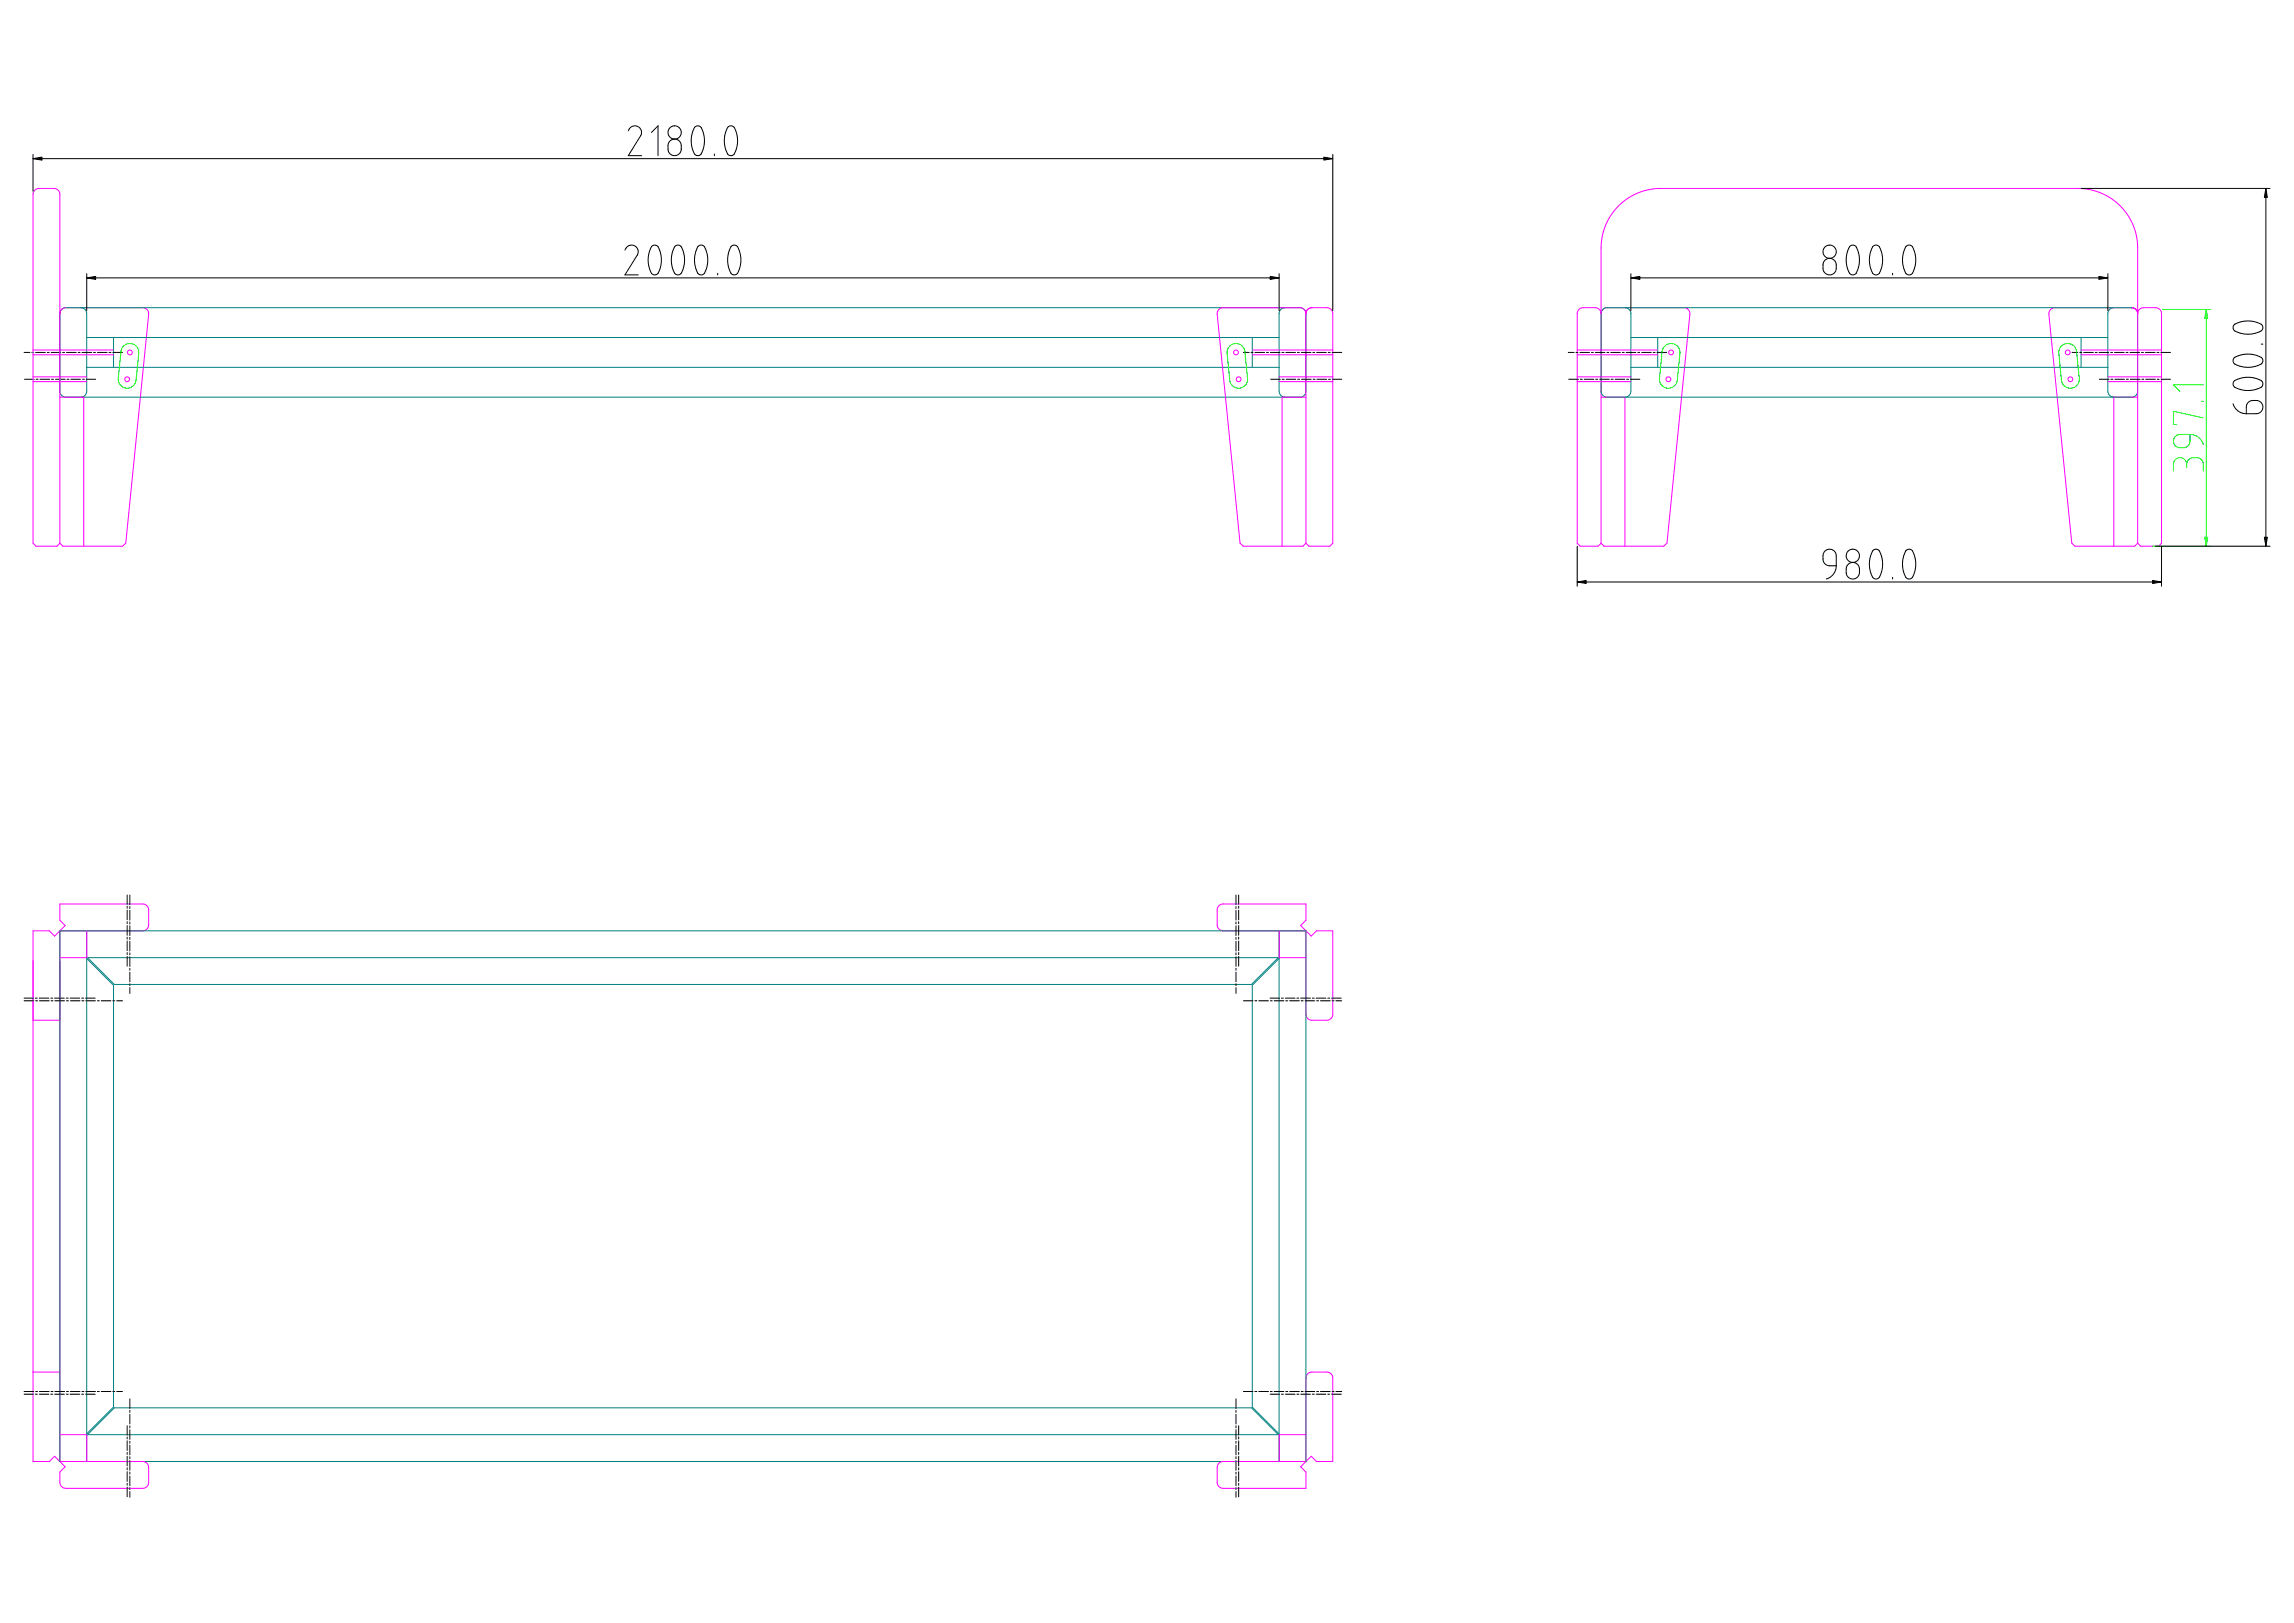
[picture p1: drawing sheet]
<svg xmlns="http://www.w3.org/2000/svg" width="1189mm" height="841mm" viewBox="0 0 1189 841" stroke-linecap="round" stroke-linejoin="round" font-family="sans-serif">
<g fill="none" stroke="#008080" stroke-width=".52">
<path d="M42 159l2 1 1 2v41l-1 2-2 1M666 159l-2 1-1 2v41l1 2 2 1M842 159l2 1 1 2v41l-1 2-2 1M1095 159l-2 1-1 2v41l1 2 2 1M32 160l2-1h640l2 1 1 2v41l-1 2-2 1h-640l-2-1-1-2v-41zM45 175h618M59 175v15M649 175v15M831 160l2-1h272l2 1 1 2v41l-1 2-2 1h-273l-2-1v-2v-41zM845 175h247M859 175v15M1078 175v15"/>
<path d="M45 190h618M845 190h247M31 482h646v275h-646zM45 497l14 14v218l-14 14M45 496h618M45 482v275M45 496l14 14h590l13-14M663 497l-14 14v218l14 14M663 482v275M45 743h618M45 743l14-13h590l13 13"/>
</g>
<g fill="none" stroke="#f0f" stroke-width=".52">
<path d="M18 99l2-1h8l2 1 1 1v181l-2 2h-10l-2-2v-180zM31 163l1-3 2-1h40l2 1 1 2-12 119-2 2h-30l-2-2M677 163l1-3 2-1 9 1 1 1 1 1v119l-2 2h-11l-1-2M677 163l-1-3-2-1h-40l-2 1-1 2 12 119 1 2h31l2-2M677 163v118M818 160l2-1 7 1 2 1 1 2 1-3 2-1h40l2 1 1 2-12 119-2 2h-31l-1-2-2 2h-9l-2-2v-119zM1063 160l2-1h40l2 1 1 3v-2l2-1 7-1 2 1 1 1v120l-1 2h-10l-1-2-2 2h-31l-1-2-12-118zM17 181h42M17 184h42M17 195h28M17 198h28M649 181h42"/>
<path d="M649 184h42M663 195h28M663 198h28M817 181h42M817 184h42M817 195h28M817 198h28M1078 181h42M1078 184h42M1092 195h28M1092 198h28M31 206h12v77"/>
<path d="M677 206h-13v77M830 206h12v77M1108 206h-13v77M830 281v-153v-5l2-5 2-5 3-4 4-4 4-3 5-2 5-2h5h218l9 1 8 5 5 4 4 6 3 6 1 6v155M632 469l2-1h43v9l-3 3 6 5 2-3h9v44l-1 2-2 1h-8l-2-1-1-1v-45h-44l-1-1-1-1v-9zM17 482h9l2 3 6-5-3-3v-9h43l2 1 1 2v9l-1 1-1 1h-44v275h44l1 1 1 2v8l-1 2-2 1h-40l-2-1-1-1v-6l3-3-6-5-2 2h-9zM45 482v14h-14M663 482v14h14M17 529h14M17 711h14M678 712l2-1h8l2 1 1 1v44h-9l-2-2-6 5 3 3v8h-43h-2l-1-3v-8l1-2 1-1h44v-43zM31 743h14v14"/>
<path d="M677 743h-14v14"/>
<circle cx="66" cy="197" r="1.2"/>
<circle cx="67" cy="183" r="1.2"/>
<circle cx="641" cy="183" r="1.2"/>
<circle cx="642" cy="197" r="1.2"/>
<circle cx="865" cy="197" r="1.2"/>
<circle cx="866" cy="183" r="1.2"/>
<circle cx="1072" cy="183" r="1.2"/>
<circle cx="1073" cy="197" r="1.2"/>
</g>
<g fill="none" stroke="#000" stroke-width=".52">
<path d="M326 68l1-2 2-1 2 1 1 1v3l-6 11h6M338 69l3-4v16M347 73l3-1 3 2v4l-2 2-2 1-2-2-1-4zM360 66l2-1 1 1 2 5-1 6-1 3-1 1-2-1-2-5v-5zM370 80v1M377 66l2-1 1 1 2 5v6l-1 3-2 1-2-1-1-5v-5zM17 82h674M17 80v19M691 80v81M1078 98h98M1174 98v185M324 130l1-2 2-1h2l1 2v3l-6 10h7"/>
<path d="M338 128l1-1 2 1 2 5-1 6-1 3h-1h-2l-2-5v-5zM350 128l1-1 2 1 2 5-1 6-1 3h-1h-2l-2-5v-5zM362 128l1-1 2 1 2 5-1 6-1 3h-1h-2l-2-5v-5zM379 128l1-1 2 1 2 5-1 6-1 3h-1h-2l-2-5v-5zM946 135l3-1 2 1 1 4-2 3h-2l-3-1v-4zM959 128l1-1 2 1 2 5-1 6-1 3h-1h-2l-2-5v-5zM971 128l1-1 2 1 2 5-1 7-1 2h-2h-1l-2-5v-5zM988 128l2-1 1 1 2 5-1 6-1 3h-1h-2l-2-5v-5zM45 144h618M45 142v19M372 142h.1M663 142v19"/>
<path d="M845 144h247M845 142v19M981 142h.1M1092 142v19M1158 168l4-1 5-1 5 2 1 2-1 1-3 2h-6l-5-2-1-1zM1172 178h1M12 183h3M13 197h5M16 183h1M18 183h5M19 197h1M21 197h5"/>
<path d="M24 183h1M27 183h4M27 197h1M29 197h5M32 183h1M34 183h5M35 197h1M37 197h5M40 183h1M42 183h5M43 197h1M45 197h5"/>
<path d="M48 183h1M50 183h5M56 183h1M58 183h5M644 183h3M648 183h1M650 183h5M656 183h1M658 183h5M659 197h5M664 183h1M665 197h1"/>
<path d="M666 183h5M667 197h5M672 183h1M673 197h1M674 183h5M675 197h5M680 183h1M681 197h1M682 183h5M683 197h5M688 183h1M689 197h1"/>
<path d="M690 183h5M691 197h4M813 183h3M813 197h5M817 183h1M819 183h5M819 197h1M821 197h5M825 183h1M827 183h5M827 197h1M829 197h5"/>
<path d="M833 183h1M835 183h5M835 197h1M837 197h5M841 183h1M843 183h5M843 197h1M845 197h5M849 183h1M851 183h5M857 183h1M859 183h5"/>
<path d="M1074 183h3M1078 183h1M1080 183h5M1086 183h1M1088 183h5M1088 197h5M1094 183h1M1094 197h1M1096 183h5M1096 197h5M1102 183h1M1102 197h1"/>
<path d="M1104 183h5M1104 197h5M1110 183h1M1110 197h1M1112 183h5M1112 197h5M1118 183h1M1118 197h1M1120 183h5M1120 197h5M1158 198l4-2h5l5 1 1 2-1 2-3 1h-6l-5-2-1-1zM1158 186l4-2h5l5 1 1 2-1 2-3 1h-6l-5-1-1-2z"/>
<path d="M1157 209l1 2 2 2 4 1M1165 209l2-1h4l2 2-1 3-2 1h-6v-4zM817 283v21M946 286l2-1 3 1 1 2v5h-4l-3-1v-2v-2zM952 293l-1 2-1 3-4 2M958 292l3-1 2 2 1 4-2 3h-3l-2-2v-4zM971 285h1h2l2 5-1 7-1 2-1 1-2-1-2-5v-5zM981 299v1M988 285h1h2l2 6-1 6-1 2-1 1-2-1-2-5v-5zM1117 283h59M1120 283v21M817 302h303"/>
<path d="M66 464v5M66 470v1M66 472v5M66 478v1M66 480v5M67 464v5M67 470v1M67 472v5M67 478v1M67 480v5M641 464v5M641 470v1"/>
<path d="M641 472v5M641 478v1M641 480v5M642 464v5M642 470v1M642 472v5M642 478v1M642 480v5M66 486v1M66 488v5M66 494v1M66 496v5"/>
<path d="M67 486v1M67 488v5M67 494v1M67 496v5M641 486v1M641 488v5M641 494v1M641 496v5M642 486v1M642 488v5M642 494v1M642 496v5"/>
<path d="M12 519h5M12 517h5M18 517h1M18 519h1M20 517h5M20 519h5M26 517h1M26 519h1M28 517h5M28 519h5M34 517h1M34 519h1"/>
<path d="M36 517h5M36 519h5M42 517h1M42 519h1M44 517h5M44 519h5M50 519h1M52 519h5M58 519h1M60 519h3M67 502v1M67 504v5"/>
<path d="M67 510v1M67 512v3M641 502v1M641 504v5M641 510v1M641 512v3M644 519h5M650 519h1M652 519h5M658 517h5M658 519h1M660 519h5"/>
<path d="M664 517h1M666 517h5M666 519h1M668 519h5M672 517h1M674 517h5M674 519h1M676 519h5M680 517h1M682 517h5M682 519h1M684 519h5"/>
<path d="M688 517h1M690 517h5M690 519h1M692 519h3M12 721h5M12 722h5M18 722h1M18 721h1M20 722h5M20 721h5M26 722h1M26 721h1"/>
<path d="M28 722h5M28 721h5M34 722h1M34 721h1M36 722h5M36 721h5M42 722h1M42 721h1M44 722h5M44 721h5M50 721h1M52 721h5"/>
<path d="M58 721h1M60 721h3M66 739v5M67 725v5M67 731v1M67 733v5M67 739v1M641 725v5M641 731v1M641 733v5M641 739v1M642 739v5"/>
<path d="M644 721h5M650 721h1M652 721h5M658 722h5M658 721h1M660 721h5M664 722h1M666 722h5M666 721h1M668 721h5M672 722h1M674 722h5"/>
<path d="M674 721h1M676 721h5M680 722h1M682 722h5M682 721h1M684 721h5M688 722h1M690 722h5M690 721h1M692 721h3M66 745v1M66 747v5"/>
<path d="M66 753v1M66 755v5M67 741v5M67 747v1M67 749v5M67 755v1M67 757v5M641 741v5M641 747v1M641 749v5M641 755v1M641 757v5"/>
<path d="M642 745v1M642 747v5M642 753v1M642 755v5M66 761v1M66 763v5M66 769v1M66 771v5M67 763v1M67 765v5M67 771v1M67 773v3"/>
<path d="M641 763v1M641 765v5M641 771v1M641 773v3M642 761v1M642 763v5M642 769v1M642 771v5"/>
<circle cx="350" cy="69" r="3"/>
<circle cx="948" cy="130" r="3"/>
<circle cx="960" cy="288" r="3"/>
</g>
<g fill="none" stroke="#0f0" stroke-width=".52">
<path d="M64 179l2-1h3l2 2 1 2-2 16-1 2-3 1-3-1-2-3 2-15zM863 179l2-1h3l2 2 1 2-2 16-1 2-3 1-3-1-2-3 1-15zM1121 160h25M1143 160v123M637 197l1 3 3 1 4-1 1-3-1-15-1-3-3-1-3 1-2 3 1 15M1068 197l2 3 2 1 4-1 2-3-2-15-1-3-2-1-4 1-2 3 1 15M1142 199h-16l4 4M1141 208h1M1142 217l-16-4v7h2M1127 226l2-1h6v5l-3 2h-4l-2-3zM1135 225l4 2 3 3M1133 241v-2l-1-1-4-1-1 3-1 4"/>
<path d="M1133 241l1-2 1-2h5l2 3v4M1133 241v1M1116 283h30"/>
</g>
<g fill="#0f0" stroke="#0f0" stroke-width=".52">
<path d="M1143 278h1l-1 5z"/>
<path d="M1143 160l1 5h-1z"/>
</g>
<path d="M17 82l5-1v2zM686 81l5 1-5 1zM1174 98l1 4h-1zM45 144l5-1v2zM658 143l5 1-5 1zM845 144l5-1v2zM1088 143l4 1-4 1zM1174 278h1l-1 5zM817 302l5-1v1zM1116 301l4 1h-4z" fill="#000" stroke="#000" stroke-width=".52"/>
</svg>
